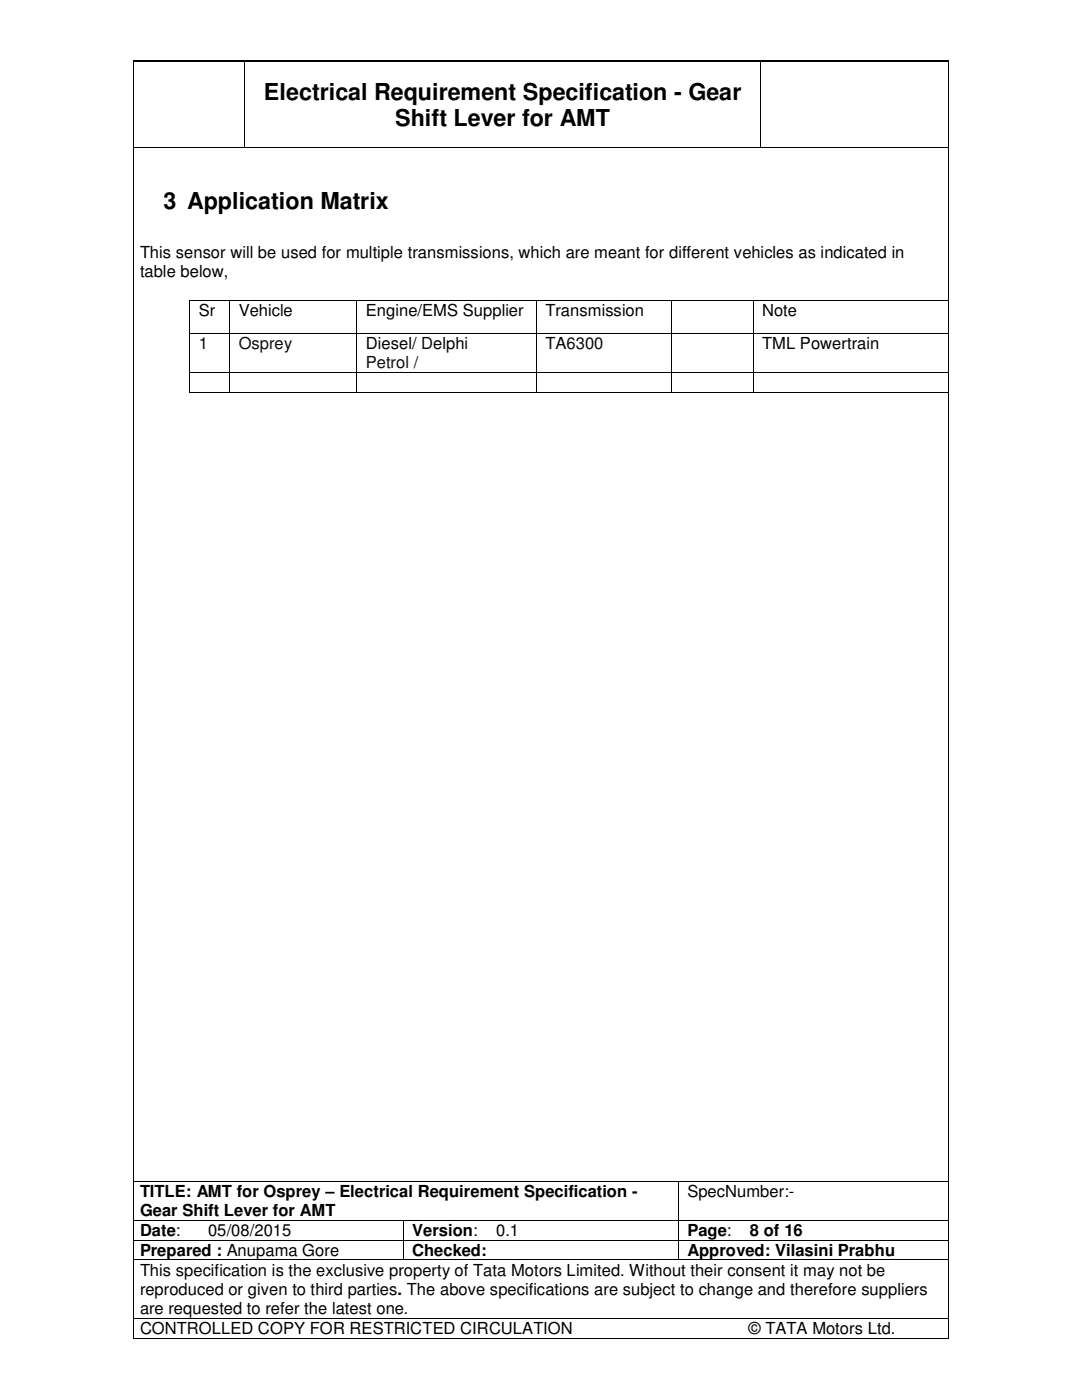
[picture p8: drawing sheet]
<svg xmlns="http://www.w3.org/2000/svg" width="216mm" height="279mm" viewBox="0 0 216 279" stroke-linecap="round" stroke-linejoin="round" font-family="sans-serif">
<defs><g id="words">
<g font-size="4.7">
<text x="52.7" y="19.9">Electrical Requirement Specification - Gear</text>
<text x="78.9" y="25.2">Shift Lever for AMT</text>
<text x="32.6" y="41.7">3 Application Matrix</text>
</g>
<g font-size="3.3">
<text x="27.9" y="51.5">This sensor will be used for multiple transmissions, which are meant for different vehicles as indicated in</text>
<text x="27.9" y="55.4">table below,</text>
<text x="39.7" y="63.2">Sr</text>
<text x="47.6" y="63.2">Vehicle</text>
<text x="73" y="63.2">Engine/EMS Supplier</text>
<text x="108.8" y="63.2">Transmission</text>
<text x="152.1" y="63.2">Note</text>
<text x="73" y="69.7">Diesel/ Delphi</text>
<text x="108.8" y="69.7">TA6300</text>
<text x="152.1" y="69.7">TML Powertrain</text>
<text x="27.9" y="238.8">TITLE: AMT for Osprey – Electrical Requirement Specification -</text>
<text x="137.2" y="238.8">SpecNumber:-</text>
<text x="27.9" y="242.7">Gear Shift Lever for AMT</text>
<text x="27.9" y="246.6">Date:</text>
<text x="27.9" y="250.6">Prepared : Anupama Gore</text>
<text x="41.5" y="246.6">05/08/2015</text>
<text x="82.3" y="246.6">Version:</text>
<text x="82.3" y="250.6">Checked:</text>
<text x="99" y="246.6">0.1</text>
<text x="137.2" y="246.6">Page:</text>
<text x="137.2" y="250.6">Approved: Vilasini Prabhu</text>
<text x="149.6" y="246.6">8 of 16</text>
<text x="27.9" y="254.6">This specification is the exclusive property of Tata Motors Limited. Without their consent it may not be</text>
<text x="27.9" y="258.4">reproduced or given to third parties. The above specifications are subject to change and therefore suppliers</text>
<text x="27.9" y="262.3">are requested to refer the latest one.</text>
<text x="27.9" y="266.2">CONTROLLED COPY FOR RESTRICTED CIRCULATION</text>
<text x="149.4" y="266.2">© TATA Motors Ltd.</text>
</g>
<g font-size="3.3" fill="#0d0d0d">
<text x="39.7" y="69.7">1</text>
<text x="47.6" y="69.7">Osprey</text>
<text x="73" y="73.5">Petrol /</text>
</g>
</g></defs>
<g fill="#000">
<path d="M26.5 12.1h.1v.1h-.1zM26.6 12.2l.2 .2zM48.7 12.2h.2v.2h-.2zM151.7 12.2h.2v.2h-.2zM189.1 12.1h.1v.1h-.1zM26.6 29.4l.2 .1zM48.7 29.4h.2v.1h-.2zM151.7 29.4h.2v.1h-.2zM189 29.4h.2v.1h-.2zM37.8 59.9h.2v.2h-.2zM37.8 66.5h.2v.2h-.2zM37.8 74.3h.2v.2h-.2z"/>
<path d="M37.8 78.3h.2v.1h-.2zM45.8 59.9h.1v.2h-.1zM45.8 66.5h.1v.2h-.1zM45.8 74.3h.1v.2h-.1zM45.8 78.3h.1v.1h-.1zM71.2 59.9l.1 .2zM71.2 66.5h.1v.2h-.1zM71.2 74.3h.1v.2h-.1zM71.2 78.3h.1v.1h-.1zM107 59.9l.1 .2zM107 66.5h.1v.2h-.1zM107 74.3h.1v.2h-.1z"/>
<path d="M107 78.3h.1v.1h-.1zM133.8 59.9h.2v.2h-.2zM133.8 66.5h.2v.2h-.2zM133.8 74.3h.2v.2h-.2zM133.8 78.3h.2v.1h-.2zM150.2 59.9h.2v.2h-.2zM150.2 66.5h.2v.2h-.2zM150.2 74.3h.2v.2h-.2zM150.2 78.3h.2v.1h-.2zM186 78.3h.2v.1h-.2zM186.2 59.9h.2v.2h-.2zM26.6 235.6h.2v.2h-.2z"/>
<path d="M135.3 235.6h.2v.2h-.2zM26.6 243.4h.2v.2h-.2zM26.6 247.4h.2v.2h-.2zM26.6 251.4h.2v.1h-.2zM80.4 243.4h.1v.2h-.1zM80.4 247.4h.1v.2h-.1zM80.4 251.4h.1v.1h-.1zM135.3 243.4h.2v.2h-.2zM135.3 247.4h.2v.2h-.2zM135.3 251.4h.2v.1h-.2zM189 251.4h.2v.1h-.2zM26.5 267h.1v.1h-.1z"/>
<path d="M26.6 263h.2v.1h-.2zM189 263h.2v.1h-.2zM189.1 267h.1v.1h-.1z"/>
</g>
<g fill="none" stroke="#000" stroke-width=".2">
<path d="M26.5 12.2v254.8M26.6 12.1h162.5M26.8 12.3h21.9M48.8 12.2v17.2M48.9 12.3h102.8M151.8 12.2v17.2M151.9 12.3h37.2M189.2 12.2v254.8M26.8 29.5h21.9M48.9 29.5h102.8M151.9 29.5h37.2M37.9 60.1v6.4"/>
<path d="M37.9 66.7v7.6M37.9 74.5v3.8M38 60h7.8M38 66.6h7.8M38 74.4h7.8M38 78.4h7.8M45.8 60.1v6.4M45.8 66.7v7.6M45.8 74.5v3.8M45.9 60h25.3M45.9 66.6h25.3M45.9 74.4h25.3"/>
<path d="M45.9 78.4h25.3M71.2 60.1v6.4M71.2 66.7v7.6M71.2 74.5v3.8M71.3 60h35.7M71.3 66.6h35.7M71.3 74.4h35.7M71.3 78.4h35.7M107 60.1v6.4M107 66.7v7.6M107 74.5v3.8M107.1 60h26.7"/>
<path d="M107.1 66.6h26.7M107.1 74.4h26.7M107.1 78.4h26.7M133.9 60.1v6.4M133.9 66.7v7.6M133.9 74.5v3.8M134 60h16.2M134 66.6h16.2M134 74.4h16.2M134 78.4h16.2M150.3 60.1v6.4M150.3 66.7v7.6"/>
<path d="M150.3 74.5v3.8M150.4 60h35.8M150.4 66.6h38.7M150.4 74.4h38.7M150.4 78.4h38.7M186.4 60h2.7M26.8 235.7h108.5M135.4 235.8v7.6M135.5 235.7h53.6M26.8 243.5h53.6M26.8 247.5h53.6M26.8 251.5h53.6"/>
<path d="M80.5 243.6v3.8M80.5 247.6v3.8M80.5 243.5h54.8M80.5 247.5h54.8M80.5 251.5h54.8M135.4 243.6v3.8M135.4 247.6v3.8M135.5 243.5h53.6M135.5 247.5h53.6M135.5 251.5h53.5M26.6 267h162.5M26.8 263.1h162.3"/>
</g>
<use href="#words"/>
</svg>
